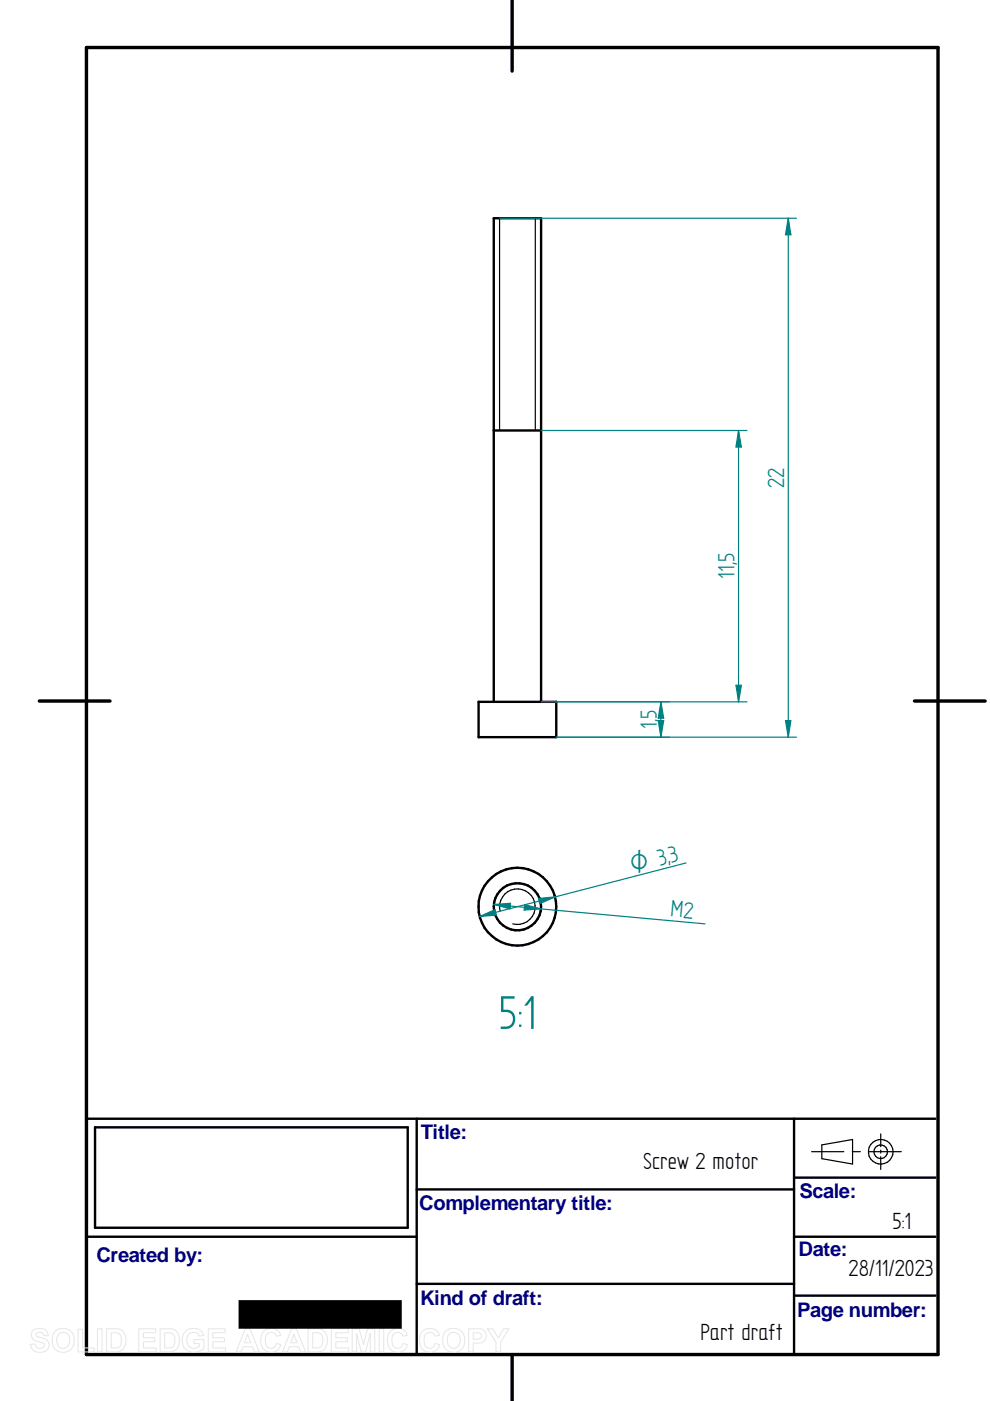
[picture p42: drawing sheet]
<svg xmlns="http://www.w3.org/2000/svg" width="210mm" height="297mm" viewBox="0 0 210 297" stroke-linecap="round" stroke-linejoin="round" font-family="sans-serif">
<defs><g id="words">
<text font-size="11.3" fill="#008080" x="105.7" y="218.1">5:1</text>
<g font-size="5.6" fill="#008080">
<text x="166.2" y="103.4" transform="rotate(-90 166.2 103.4)">22</text>
<text x="155.7" y="122.8" transform="rotate(-90 155.7 122.8)">11,5</text>
<text x="139.3" y="154.6" transform="rotate(-90 139.3 154.6)">1,5</text>
<text x="142.3" y="182.9" transform="rotate(-14 142.3 182.9)">3</text>
<text x="142.1" y="194.3" transform="rotate(5 142.1 194.3)">M2</text>
</g>
<g font-size="5.6">
<text x="136.4" y="247.9">Screw 2 motor</text>
<text x="189.2" y="260.5">5:1</text>
<text x="179.9" y="270.6">28/11/2023</text>
<text x="148.5" y="284.1">Part draft</text>
</g>
<text font-size="5.4" fill="#008080" x="134.1" y="185" transform="rotate(-14 134.1 185)">O 3,</text>
<g font-size="4.3" fill="#000080">
<text x="89.2" y="241.5">Title:</text>
<text x="88.9" y="256.6">Complementary title:</text>
<text x="169.5" y="254">Scale:</text>
<text x="20.4" y="267.6">Created by:</text>
<text x="169.3" y="266.2">Date:</text>
<text x="89.1" y="276.6">Kind of draft:</text>
<text x="169" y="279.2">Page number:</text>
</g>
</g></defs>
<path d="M18.3 10.1h180.6v277.1h-180.6zM108.6 .1v15M8.3 148.6h15M193.9 148.6h15M108.6 287.2v9.9" fill="none" stroke="#000" stroke-width=".72"/>
<g fill="none" stroke="#000" stroke-width=".51">
<path d="M104.7 91.3h10M101.5 148.8h16.4v7.5h-16.4zM104.7 148.8v-102.5h10v102.5M20.2 239h66.2v21.3h-66.2zM88.3 237.2v50M168.4 237.2v50M198.3 237.2h-180v50M88.3 252.2h80.1M168.4 249.7h29.9M18.3 262.2h70M88.3 272.2h80.1M168.4 262.2h29.9"/>
<path d="M168.4 274.7h29.9"/>
<circle cx="109.7" cy="192.2" r="8.2"/>
<circle cx="109.7" cy="192.2" r="5"/>
</g>
<g fill="none" stroke="#000" stroke-width=".25">
<path d="M105.9 46.3v45M113.5 46.3v45M106 193.2a3.8 3.8 0 0 1 3.4-4.7 3.8 3.8 0 0 1 4 4.1 3.8 3.8 0 0 1-4.7 3.3M172.1 244.2h6.8M174.2 242.7l6.6-1.1v5.2l-6.6-1.1zM180.7 244.2h1.7M184.2 244.2h6.9M186.7 240.4v2.7M186.7 243.8v.7M186.7 245.2v2.7"/>
<circle cx="186.7" cy="244.2" r="1.44"/>
<circle cx="186.7" cy="244.2" r="2.61"/>
</g>
<path d="M105.9 46.3h63M117.9 156.3h51M166.5 152.8h1.2l-.6 3.5z" fill="none" stroke="#008080" stroke-width=".25"/>
<path d="M166.5 152.8h1.2l-.6 3.5z" fill="#008080"/>
<path d="M167.1 46.3l.6 3.5h-1.2z" fill="none" stroke="#008080" stroke-width=".25"/>
<path d="M167.1 46.3l.6 3.5h-1.2z" fill="#008080"/>
<path d="M167.1 46.3v110M117.9 156.3h24M117.9 148.8h24M139.6 152.8h1.1l-.6 3.5z" fill="none" stroke="#008080" stroke-width=".25"/>
<path d="M139.6 152.8h1.1l-.6 3.5z" fill="#008080"/>
<path d="M140.1 148.8l.6 3.5h-1.1z" fill="none" stroke="#008080" stroke-width=".25"/>
<path d="M140.1 148.8l.6 3.5h-1.1z" fill="#008080"/>
<path d="M114.7 91.3h43.7M114.7 148.8h43.7M140.1 148.8v7.5M156 145.3h1.2l-.6 3.5z" fill="none" stroke="#008080" stroke-width=".25"/>
<path d="M156 145.3h1.2l-.6 3.5z" fill="#008080"/>
<path d="M156.6 91.3l.6 3.5h-1.2z" fill="none" stroke="#008080" stroke-width=".25"/>
<path d="M156.6 91.3l.6 3.5h-1.2z" fill="#008080"/>
<path d="M156.6 91.3v57.5M101.7 194.3l3.2-1.4 .3 1.1zM145.5 183l-43.8 11.3" fill="none" stroke="#008080" stroke-width=".25"/>
<path d="M101.7 194.3l3.2-1.4 .3 1.1z" fill="#008080"/>
<path d="M114.2 190.5l3.5-.3-3.3 1.4z" fill="none" stroke="#008080" stroke-width=".25"/>
<path d="M114.2 190.5l3.5-.3-3.3 1.4z" fill="#008080"/>
<path d="M104.7 191.8l44.8 4.1M104.7 191.8l3.5-.3v1.2z" fill="none" stroke="#008080" stroke-width=".25"/>
<path d="M104.7 191.8l3.5-.3v1.2z" fill="#008080"/>
<path d="M111.3 191.8l3.4 .9-3.6 .3z" fill="none" stroke="#008080" stroke-width=".25"/>
<path d="M111.3 191.8l3.4 .9-3.6 .3z" fill="#008080"/>
<g fill="none" stroke="#e6e6e6" stroke-width=".21">
<path d="M7 282.1a2.33 2.33 0 0 1 2.9 .2l.3 .9h-.9a.91 .91 0 0 0-.7-.7 .91 .91 0 0 0-1 .5l.1 .3 .5 .2a2.12 2.12 0 0 1 2.2 1.4 1.76 1.76 0 0 1-2.4 1.8l-.7-.2-.6-.7-.2-.8 .9-.1a1.05 1.05 0 0 0 .9 1 1.05 1.05 0 0 0 1.1-.7 1.7 1.7 0 0 0-1.6-.8 1.39 1.39 0 0 1-.8-2.3zM11.7 282.3a2.47 2.47 0 0 1 3.1-.2 2.47 2.47 0 0 1 .8 3 2.4 2.4 0 0 1-3 1.5 2.4 2.4 0 0 1-1.5-3.1zM12.4 282.9a1.39 1.39 0 0 1 1.7-.3 1.39 1.39 0 0 1 .7 1.5 1.41 1.41 0 0 1-1.4 1.8 1.41 1.41 0 0 1-1.4-1.8l.1-.7zM16.6 281.8h.9v4h2.5v.8h-3.4zM20.7 281.7h.9v4.9h-.9zM20.7 286.6h.1M22.6 281.7h1.8a2.2 2.2 0 0 1 2.3 2.8 2.05 2.05 0 0 1-2.3 2.1h-1.8zM23.6 282.6a1.8 1.8 0 0 1 1.9 .5 2.03 2.03 0 0 1-.4 2.6l-1.5 .1zM29.4 281.7h3.6v.9h-2.6v1h2.5v.9h-2.5v1.3h2.7v.8h-3.7zM34 281.7h1.7a2.2 2.2 0 0 1 2.3 2.8 2.05 2.05 0 0 1-2.2 2.1h-1.8zM34.9 282.6a1.8 1.8 0 0 1 2 .5 2.03 2.03 0 0 1-.5 2.6l-1.5 .1zM39.3 282.3a2.56 2.56 0 0 1 3.6 .2l.3 .6-1 .2a1.36 1.36 0 0 0-1.6-.7 1.36 1.36 0 0 0-1 1.5 1.55 1.55 0 0 0 .8 1.6 1.55 1.55 0 0 0 1.8-.2v-.6h-1.1v-.9h2.1v2a2.7 2.7 0 0 1-4.5-1.2 2.79 2.79 0 0 1 .6-2.5z"/>
<path d="M44.2 281.7h3.6v.9h-2.7v1h2.5v.9h-2.5v1.3h2.7v.8h-3.6zM52 281.7h1l2 4.9h-1.1l-.4-1.1h-2l-.4 1.1h-1zM52.5 282.9l.7 1.8h-1.4zM55.9 282.3a2.15 2.15 0 0 1 3.6 .8l-.9 .2a1.24 1.24 0 0 0-1.6-.7 1.24 1.24 0 0 0-.7 1.5 1.25 1.25 0 0 0 .5 1.6 1.25 1.25 0 0 0 1.6-.3l.2-.6 1 .3a2.19 2.19 0 0 1-2.6 1.6 2.19 2.19 0 0 1-1.7-2.5l.1-.9zM61.8 281.7h1l2 4.9h-1l-.5-1.1h-2l-.4 1.1h-1zM62.3 282.9l.7 1.8h-1.4zM65.3 281.7h1.8a2.2 2.2 0 0 1 2.3 2.8 2.05 2.05 0 0 1-2.3 2.1h-1.8zM66.3 282.6a1.8 1.8 0 0 1 1.9 .5 2.03 2.03 0 0 1-.4 2.6l-1.5 .1zM70.2 281.7h3.6v.9h-2.6v1h2.5v.9h-2.5v1.3h2.7v.8h-3.7zM74.7 281.7h1.5l.8 3.4 .9-3.4h1.6v4.9h-1v-3.9l-1 3.9h-.9l-1-3.9v3.9h-.9zM80.4 281.7h1v4.9h-1zM80.4 286.6h.1"/>
<path d="M82.7 282.3a2.15 2.15 0 0 1 3.7 .8l-1 .2a1.24 1.24 0 0 0-1.6-.7 1.24 1.24 0 0 0-.7 1.5 1.25 1.25 0 0 0 .5 1.6 1.25 1.25 0 0 0 1.6-.3l.3-.6 .9 .3a2.19 2.19 0 0 1-2.6 1.6 2.19 2.19 0 0 1-1.7-2.5l.1-.9zM89.5 282.3a2.15 2.15 0 0 1 3.7 .8l-1 .2a1.24 1.24 0 0 0-1.5-.7 1.24 1.24 0 0 0-.8 1.5 1.25 1.25 0 0 0 .5 1.6 1.25 1.25 0 0 0 1.6-.3l.3-.6 .9 .3a2.19 2.19 0 0 1-2.5 1.6 2.19 2.19 0 0 1-1.8-2.5l.1-.9zM94.5 282.3a2.47 2.47 0 0 1 3.1-.2 2.47 2.47 0 0 1 .8 3 2.4 2.4 0 0 1-3 1.5 2.4 2.4 0 0 1-1.5-3.1zM95.2 282.9a1.39 1.39 0 0 1 1.7-.3 1.39 1.39 0 0 1 .7 1.5 1.41 1.41 0 0 1-1.4 1.8 1.41 1.41 0 0 1-1.4-1.8l.1-.7zM99.4 281.7h1.5a1.58 1.58 0 0 1 2 .8 1.58 1.58 0 0 1-.6 2.1l-.8 .1-1.2 .1v1.8h-.9zM100.3 282.6h.5a.87 .87 0 0 1 1.3 .8l-.5 .4-1.3 .1zM103.3 281.7h1.2l1.2 2 1.1-2h1.1l-1.8 2.9v2h-.9v-2z"/>
</g>
<path d="M50.8 275.8h34.2v5.7h-34.2z" fill="#000" stroke="#000" stroke-width=".35"/>
<use href="#words"/>
</svg>
